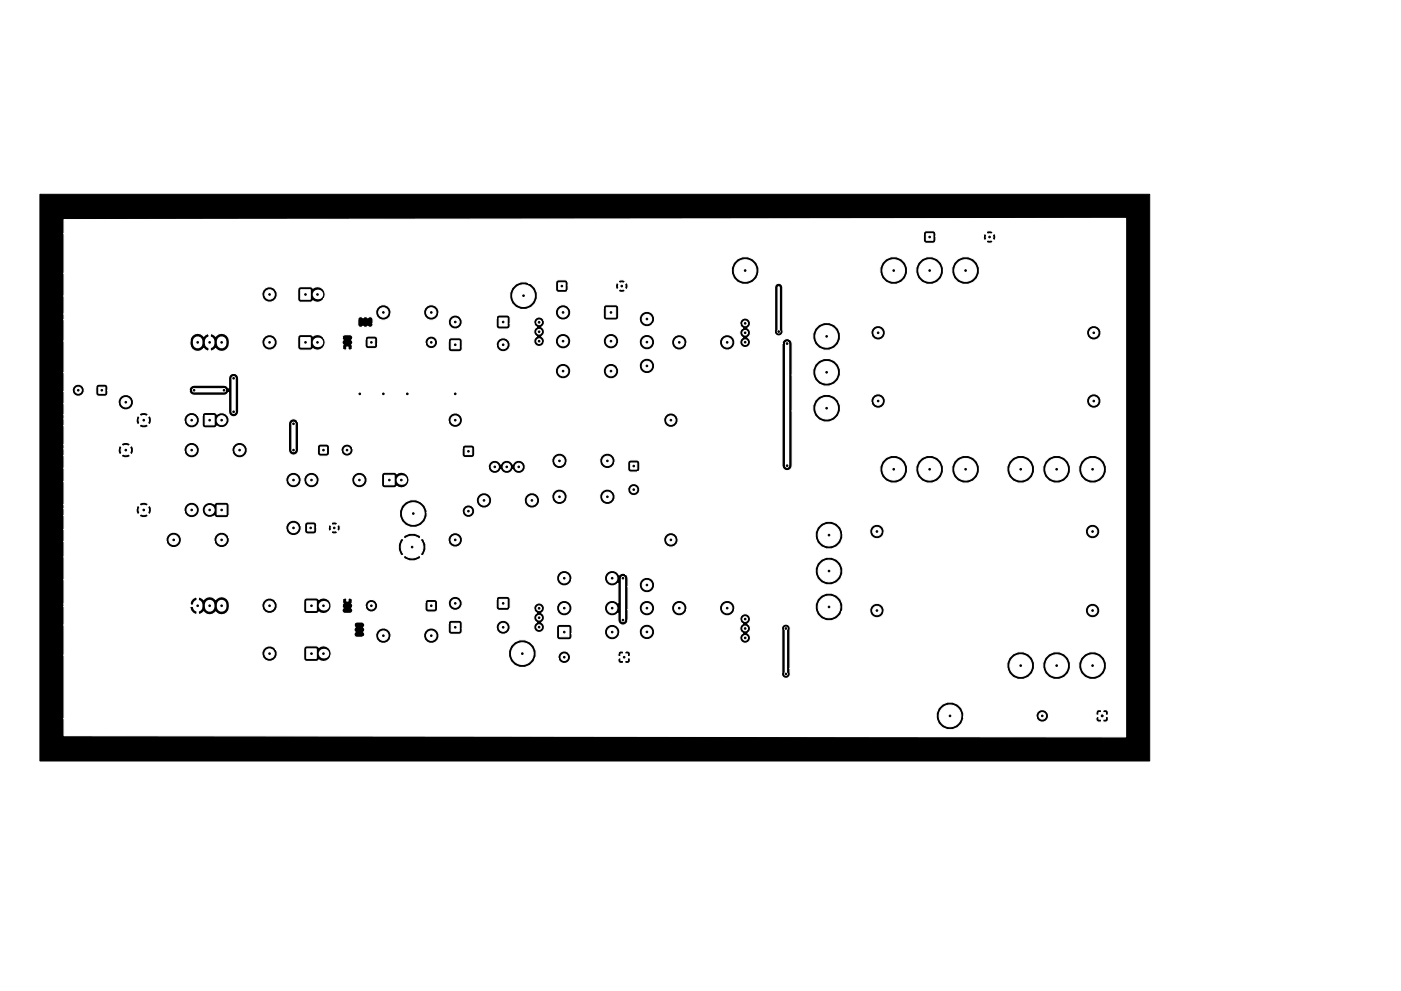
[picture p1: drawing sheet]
<svg xmlns="http://www.w3.org/2000/svg" width="297mm" height="210mm" viewBox="0 0 297 210" stroke-linecap="round" stroke-linejoin="round" font-family="sans-serif">
<path d="M8.5 41.2h235.3v120.3h-235.3z" fill="#000" stroke="#000" stroke-width=".21"/>
<g fill="#fff" stroke="#fff" stroke-width=".21">
<path d="M65.2 111.4h1.3v1.3h-1.3z"/>
<path d="M20.9 82.1h1.3v1.3h-1.3z"/>
<path d="M133.7 98.2h1.3v1.3h-1.3z"/>
<path d="M233 151.2h1.4v1.4h-1.4z"/>
<path d="M118.4 60h1.4v1.4h-1.4z"/>
<path d="M131.6 138.7h1.4v1.4h-1.4z"/>
<path d="M196.4 49.6h1.4v1.4h-1.4z"/>
<path d="M90.7 127.8h1.4v1.4h-1.4z"/>
<path d="M78 71.9h1.4v1.4h-1.4z"/>
<path d="M67.9 94.8h1.3v1.3h-1.3z"/>
<path d="M98.6 95.1h1.4v1.4h-1.4z"/>
<path d="M128.5 65.3h2v2h-2z"/>
<path d="M105.8 67.5h1.7v1.7h-1.7z"/>
<path d="M95.7 72.3h1.7v1.7h-1.7z"/>
<path d="M105.8 127.2h1.7v1.7h-1.7z"/>
<path d="M95.7 132.2h1.7v1.7h-1.7z"/>
<path d="M118.6 133.1h2v2h-2z"/>
<path d="M43.5 88.1h1.9v2h-1.9z"/>
<path d="M46 107.2h1.9v2h-1.9z"/>
<path d="M63.8 71.6h2v2.1h-2z"/>
<circle cx="114.3" cy="70.4" r=".5"/>
<circle cx="114.3" cy="72.4" r=".5"/>
<circle cx="114.3" cy="68.4" r=".5"/>
<circle cx="137.2" cy="124.1" r="1"/>
<circle cx="137.2" cy="129" r="1"/>
<circle cx="137.2" cy="134.1" r="1"/>
<circle cx="70.9" cy="112" r=".65"/>
<circle cx="16.6" cy="82.8" r=".65"/>
<circle cx="134.4" cy="103.9" r=".65"/>
<circle cx="221" cy="151.9" r=".7"/>
<circle cx="131.8" cy="60.7" r=".7"/>
<circle cx="119.6" cy="139.4" r=".7"/>
<circle cx="209.8" cy="50.3" r=".7"/>
<circle cx="78.7" cy="128.5" r=".7"/>
<circle cx="91.4" cy="72.6" r=".7"/>
<circle cx="73.6" cy="95.5" r=".65"/>
<circle cx="99.3" cy="108.5" r=".7"/>
<circle cx="119.4" cy="66.3" r="1"/>
<circle cx="96.5" cy="68.3" r=".85"/>
<circle cx="106.7" cy="73.1" r=".85"/>
<circle cx="96.5" cy="128" r=".85"/>
<circle cx="106.7" cy="133.1" r=".85"/>
<circle cx="129.8" cy="134.1" r="1"/>
<circle cx="47" cy="89.1" r=".95"/>
<circle cx="44.4" cy="108.2" r=".95"/>
</g>
<circle cx="67.3" cy="72.6" r="1.02" fill="#fff"/>
<path d="M65 127.5h2.1v2h-2.1z" fill="#fff" stroke="#fff" stroke-width=".21"/>
<circle cx="68.6" cy="128.5" r="1.02" fill="#fff"/>
<path d="M63.8 61.5h2v2h-2z" fill="#fff" stroke="#fff" stroke-width=".21"/>
<circle cx="67.3" cy="62.5" r="1.02" fill="#fff"/>
<path d="M65 137.7h2.1v2h-2.1z" fill="#fff" stroke="#fff" stroke-width=".21"/>
<circle cx="68.6" cy="138.7" r="1.02" fill="#fff"/>
<path d="M81.5 100.8h2.1v2.1h-2.1z" fill="#fff" stroke="#fff" stroke-width=".21"/>
<circle cx="85.1" cy="101.8" r="1.02" fill="#fff"/>
<g fill="#fff" stroke="#fff" stroke-width=".21">
<path d="M75.6 82.9h1.3v1.3h-1.3z"/>
<circle cx="189.5" cy="99.6" r="2.3"/>
<circle cx="197.1" cy="99.6" r="2.3"/>
<circle cx="204.7" cy="99.6" r="2.3"/>
<circle cx="158" cy="70.6" r=".5"/>
<circle cx="158" cy="68.6" r=".5"/>
<circle cx="158" cy="72.6" r=".5"/>
<circle cx="175.3" cy="71.4" r="2.3"/>
<circle cx="175.3" cy="79" r="2.3"/>
<circle cx="175.3" cy="86.6" r="2.3"/>
<circle cx="158" cy="133.3" r=".5"/>
<circle cx="158" cy="131.3" r=".5"/>
<circle cx="158" cy="135.3" r=".5"/>
<circle cx="216.4" cy="99.6" r="2.3"/>
<circle cx="224" cy="99.6" r="2.3"/>
<circle cx="231.6" cy="99.6" r="2.3"/>
<circle cx="114.3" cy="131.1" r=".5"/>
<circle cx="114.3" cy="129.1" r=".5"/>
<circle cx="114.3" cy="133.1" r=".5"/>
<circle cx="189.5" cy="57.4" r="2.3"/>
<circle cx="197.1" cy="57.4" r="2.3"/>
<circle cx="204.7" cy="57.4" r="2.3"/>
<circle cx="216.4" cy="141.2" r="2.3"/>
<circle cx="224" cy="141.2" r="2.3"/>
<circle cx="231.6" cy="141.2" r="2.3"/>
<circle cx="137.2" cy="67.7" r="1"/>
<circle cx="137.2" cy="72.6" r="1"/>
<circle cx="137.2" cy="77.6" r="1"/>
<circle cx="175.8" cy="128.8" r="2.3"/>
<circle cx="175.8" cy="121.2" r="2.3"/>
<circle cx="175.8" cy="113.5" r="2.3"/>
<circle cx="119.4" cy="72.4" r="1"/>
<circle cx="129.5" cy="72.4" r="1"/>
<circle cx="142.2" cy="89.1" r=".9"/>
<circle cx="96.5" cy="89.1" r=".9"/>
<circle cx="128.8" cy="97.8" r="1"/>
<circle cx="118.6" cy="97.8" r="1"/>
<circle cx="96.5" cy="114.5" r=".9"/>
<circle cx="142.2" cy="114.5" r=".9"/>
<circle cx="129.8" cy="129" r="1"/>
<circle cx="119.6" cy="129" r="1"/>
<circle cx="154.2" cy="72.6" r="1"/>
<circle cx="144" cy="72.6" r="1"/>
<circle cx="154.2" cy="129" r="1"/>
<circle cx="144" cy="129" r="1"/>
<circle cx="81.3" cy="134.9" r="1"/>
<circle cx="91.4" cy="134.9" r="1"/>
<circle cx="118.6" cy="105.4" r="1"/>
<circle cx="128.8" cy="105.4" r="1"/>
<circle cx="62.2" cy="101.8" r="1"/>
<circle cx="62.2" cy="112" r="1"/>
<circle cx="76.2" cy="101.8" r="1"/>
<circle cx="66" cy="101.8" r="1"/>
<circle cx="26.7" cy="95.5" r="1"/>
<circle cx="26.7" cy="85.3" r="1"/>
<circle cx="91.4" cy="66.3" r="1"/>
<circle cx="81.3" cy="66.3" r="1"/>
<circle cx="185.9" cy="129.5" r=".9"/>
<circle cx="231.6" cy="129.5" r=".9"/>
<circle cx="185.9" cy="112.8" r=".9"/>
<circle cx="231.6" cy="112.8" r=".9"/>
<circle cx="231.9" cy="85.1" r=".9"/>
<circle cx="186.2" cy="85.1" r=".9"/>
<circle cx="231.9" cy="70.6" r=".9"/>
<circle cx="186.2" cy="70.6" r=".9"/>
<circle cx="129.8" cy="122.7" r="1"/>
<circle cx="119.6" cy="122.7" r="1"/>
<circle cx="129.5" cy="78.7" r="1"/>
<circle cx="119.4" cy="78.7" r="1"/>
<circle cx="57.1" cy="62.5" r="1"/>
<circle cx="57.1" cy="72.6" r="1"/>
<circle cx="57.1" cy="128.5" r="1"/>
<circle cx="57.1" cy="138.7" r="1"/>
<circle cx="112.8" cy="106.2" r="1"/>
<circle cx="102.6" cy="106.2" r="1"/>
<circle cx="107.4" cy="99.1" r=".76"/>
<circle cx="110" cy="99.1" r=".76"/>
<circle cx="104.9" cy="99.1" r=".76"/>
<circle cx="50.8" cy="95.5" r="1"/>
<circle cx="40.6" cy="95.5" r="1"/>
<circle cx="36.8" cy="114.5" r="1"/>
<circle cx="47" cy="114.5" r="1"/>
<circle cx="40.6" cy="89.1" r="1"/>
<circle cx="30.5" cy="89.1" r="1"/>
<circle cx="30.5" cy="108.2" r="1"/>
<circle cx="40.6" cy="108.2" r="1"/>
<circle cx="158" cy="57.4" r="2.3"/>
<circle cx="111" cy="62.7" r="2.3"/>
<circle cx="87.6" cy="109" r="2.3"/>
<circle cx="87.4" cy="116.1" r="2.3"/>
<circle cx="110.7" cy="138.7" r="2.3"/>
<circle cx="201.4" cy="151.9" r="2.3"/>
<circle cx="81.3" cy="83.6" r=".65"/>
<circle cx="96.5" cy="83.6" r="1"/>
<circle cx="86.4" cy="83.6" r="1"/>
<circle cx="233.7" cy="151.9" r=".3"/>
<circle cx="41.1" cy="82.8" r=".3"/>
<circle cx="47.5" cy="82.8" r=".3"/>
<circle cx="166.9" cy="72.9" r=".3"/>
<circle cx="166.9" cy="98.8" r=".3"/>
<circle cx="166.6" cy="133.3" r=".3"/>
<circle cx="166.6" cy="143" r=".3"/>
<circle cx="165.1" cy="70.4" r=".3"/>
<circle cx="62.2" cy="95.5" r=".3"/>
<circle cx="62.2" cy="89.9" r=".3"/>
<circle cx="49.5" cy="87.4" r=".3"/>
<circle cx="49.5" cy="80.3" r=".3"/>
<circle cx="132.1" cy="131.6" r=".3"/>
<circle cx="132.1" cy="122.7" r=".3"/>
</g>
<path d="M41.9 72.4v.5M44.4 72.4v.5M47 72.4v.5M41.9 128.3v.5M44.4 128.3v.5M47 128.3v.5" fill="none" stroke="#fff" stroke-width="2"/>
<path d="M166.9 72.9v25.9M41.1 82.8h6.4M49.5 80.3v7.1M62.2 89.9v5.6M132.1 122.7v8.9" fill="none" stroke="#fff" stroke-width=".9"/>
<path d="M165.1 61v9.4M166.6 133.3v9.7" fill="none" stroke="#fff" stroke-width=".5"/>
<path d="M13.6 46.6l225-.3v110l-225-.2v-3.6h184.9l.4 1a2.96 2.96 0 0 0 3.2 1.3 2.96 2.96 0 0 0 2.3-2.6h15.2l.2 .4a1.36 1.36 0 0 0 1.4 .6 1.36 1.36 0 0 0 1.1-1h10v.5l.3 .4 .8 .1 .2-.1v-1.1h.2v1.1l.2 .1h.5l.5-.5v-.5l-.1-.2h-2.4l-.2 .2h-10v-.6l-.3-.5h10.3v.5l.2 .2h1.1v-1.1h.2v1.1h1.1l.1-.2v-.5l-.5-.5h-.5l-.2 .1-.9-.1-.6 .5h-10.3a1.35 1.35 0 0 0-1.6-.5 1.35 1.35 0 0 0-.8 1.6h-15.2v-.9a2.99 2.99 0 0 0-3.6-2.3 2.99 2.99 0 0 0-2.3 3.5h-184.9v-13.5h41.9l.3 .6a1.66 1.66 0 0 0 2.3 .4 1.66 1.66 0 0 0 .3-2.3h6v2a.65 .65 0 0 0 .6 .6h2.1l.5-.3a1.6 1.6 0 0 0 2.5-.7h37.7l.5 1a2.94 2.94 0 0 0 2.8 1.4 2.94 2.94 0 0 0 2.4-2h4.8l.2 .5a1.36 1.36 0 0 0 1.4 .6 1.36 1.36 0 0 0 1.1-1.1h10v.6l.3 .4 .7 .1 .2-.2v-1h.3v1l.1 .2h.6l.5-.5v-.6l-.2-.1h-2.3l-.2 .1h-10v-.5l-.3-.6h10.3v.6l.2 .1h1v-1h.3v1h1l.2-.1v-.6l-.5-.5h-.6l-.1 .2-1-.2-.5 .5h-10.3a1.35 1.35 0 0 0-1.6-.4 1.35 1.35 0 0 0-.8 1.5h-4.8l.2-.4a2.99 2.99 0 0 0-3-3.6 2.99 2.99 0 0 0-2.9 3.6h-37.7l.1-.6a1.63 1.63 0 0 0-.8-1.5 1.63 1.63 0 0 0-1.8 .1l-.5-.3h-2.1a.65 .65 0 0 0-.6 .7h-6l-.3-.4a1.67 1.67 0 0 0-1.9 0 1.67 1.67 0 0 0-.7 1.7h-41.9v-6.4h61.4l.3 .5-.3 .5 .3 .5-.2 .3a.63 .63 0 0 0 .6 .8h3.9l.3 .6a1.67 1.67 0 0 0 1.7 .7 1.67 1.67 0 0 0 1.3-1.3h6.9l.3 .6a1.67 1.67 0 0 0 2.7 0 1.67 1.67 0 0 0-1-2.6 1.67 1.67 0 0 0-2 2h-6.9v-.7a1.67 1.67 0 0 0-1.9-1.3 1.67 1.67 0 0 0-1.4 2h-2.6a.62 .62 0 0 0 .1-1.1l.3-.5-.3-.5 .3-.5-.2-.4h17.8v1.7l.2 .5 .5 .2h1.7a.65 .65 0 0 0 .6-.7v-.5h7.2a1.51 1.51 0 0 0 2.3 .9 1.51 1.51 0 0 0 0-2.5 1.51 1.51 0 0 0-2.3 1v.6h-7.2v-1.2l-.2-.4-.4-.2h-1.7a.65 .65 0 0 0-.7 .6l-17.8-.1a2.09 2.09 0 0 0-1.8-.1l-.4 .6h-61.4v-4h26.7a1.65 1.65 0 0 0 1.2 1.8l.3-.1v-1.7h-28.2v-.5h26.7v.3h1.5v-1.6h.2v3.5h.4l.8-.5 .1 .2a1.61 1.61 0 0 0 2.4-.2 1.62 1.62 0 0 0 1.8 .6 1.62 1.62 0 0 0 1.1-1.6h6.9l.3 .6a1.66 1.66 0 0 0 2.3 .5 1.66 1.66 0 0 0 .3-2.4h6v2a.65 .65 0 0 0 .6 .7h2.1l.5-.4a1.62 1.62 0 0 0 1.7 .2 1.62 1.62 0 0 0 .9-1.5h2.3l.3 .5-.2 .3a.63 .63 0 0 0 .5 .9l1.3-.1a.62 .62 0 0 0 .2-1.1l.2-.2h2.6l.2 .5a1.35 1.35 0 0 0 1.9 .4 1.35 1.35 0 0 0 .4-1.9h10.2v1.4a.65 .65 0 0 0 .6 .7h1.4l.5-.2 .2-.5v-.9h2.2l.3 .6a1.51 1.51 0 0 0 2.1 .4 1.51 1.51 0 0 0 .4-2.1h7.4v1.7a.65 .65 0 0 0 .6 .6h1.7l.5-.2h5.2l.1 .4 .4 .4a1.13 1.13 0 0 0 0 2 1.15 1.15 0 0 0 0 1.9 1.15 1.15 0 0 0 1.7-.9h2.6v2a.65 .65 0 0 0 .6 .7l2.3-.1 .3-.3 .1-1h6.9l.2 .6a1.66 1.66 0 0 0 1.7 .7 1.66 1.66 0 0 0 1.3-1.3h4.1l.3 .6a1.67 1.67 0 0 0 2.7 0 1.67 1.67 0 0 0-1-2.6 1.67 1.67 0 0 0-2 2h-4.1v-.6a1.67 1.67 0 0 0-1.9-1.3 1.67 1.67 0 0 0-1.3 1.9h-6.9v-1.3a.65 .65 0 0 0-.7-.6h-2.2l-.4 .6h-2.6a1.05 1.05 0 0 0-.5-1 1.13 1.13 0 0 0 0-2l.5-.8h2.6a1.67 1.67 0 0 0 2.6 1.1 1.67 1.67 0 0 0 0-2.8 1.67 1.67 0 0 0-2.6 1.1v.6h-2.6a1.15 1.15 0 0 0-1.1-1.4 1.15 1.15 0 0 0-1.1 1.4h-5.2l.2-.4v-1.7a.65 .65 0 0 0-.7-.7l-1.9 .1-.4 .6h-7.4a1.51 1.51 0 0 0-1.9-.6 1.51 1.51 0 0 0-.9 1.7h-2.2v-.5a.65 .65 0 0 0-.7-.6h-1.6l-.4 .6h-10.2a1.35 1.35 0 0 0-1.7-.5 1.35 1.35 0 0 0-.8 1.5h-2.6v-.5l-.2-.3 .2-.6-.1-.2-.4-.3h-.5v.6h-.3v-.6l-.7 .1-.3 .4 .3 .6-.3 .5h-2.3a1.62 1.62 0 0 0-.9-1.5 1.62 1.62 0 0 0-1.7 .2l-.5-.3h-2.1a.65 .65 0 0 0-.6 .6h-6l-.3-.4a1.67 1.67 0 0 0-1.9 0 1.67 1.67 0 0 0-.7 1.7h-6.9a1.69 1.69 0 0 0-.8-2 1.69 1.69 0 0 0-2.1 .4 1.58 1.58 0 0 0-2.5 0l-.8-.5-.6 .1-.3-.1a1.64 1.64 0 0 0-1.2 1.4h-26.7v-5.1h104.4l.2 .6a1.67 1.67 0 0 0 1.8 .7 1.67 1.67 0 0 0 1.3-1.3h6.9l.2 .6a1.63 1.63 0 0 0 2.6 .2v4.1l-.3-.3a1.66 1.66 0 0 0-2.2 .4 1.66 1.66 0 0 0 .2 2.3 1.66 1.66 0 0 0 2.3-.2l.1 1.9a1.08 1.08 0 0 0 1.2 .6 1.08 1.08 0 0 0 .9-1h23.7l.1 .4 .4 .3a1.13 1.13 0 0 0 0 2 1.15 1.15 0 0 0-.3 1.8 1.15 1.15 0 0 0 1.8 0 1.15 1.15 0 0 0-.4-1.8l.4-.3 .2-.5h6.6v9.3a.95 .95 0 0 0 1 1.1 .95 .95 0 0 0 .8-1.2v-.9h46a2.99 2.99 0 0 0 2.9 2.4 2.99 2.99 0 0 0 2.9-2.4h1.8l.4 1.1a2.99 2.99 0 0 0 3.1 1.3 2.99 2.99 0 0 0 2.4-2.4h1.7l.5 1.1a2.99 2.99 0 0 0 4.9 0 2.99 2.99 0 0 0-1.9-4.6 2.99 2.99 0 0 0-3.5 3.5h-1.7v-1.2a2.99 2.99 0 0 0-3.6-2.3 2.99 2.99 0 0 0-2.3 3.5h-1.8v-1.2a2.99 2.99 0 0 0-3.5-2.3 2.99 2.99 0 0 0-2.3 3.5h-46v-8.1a.95 .95 0 0 0-.8-1.3 .95 .95 0 0 0-1 1.1h-6.6v-.4l-.5-.8a1.16 1.16 0 0 0-.2-2 1.16 1.16 0 0 0-1.5 1.3h-23.7v-2.2h2.3a1.67 1.67 0 0 0 1.7 1.3 1.67 1.67 0 0 0 1.6-1.4h3.6l.2 .7a1.67 1.67 0 0 0 1.7 .7 1.67 1.67 0 0 0 1.4-1.4h6.8l.3 .7a1.67 1.67 0 0 0 1.7 .7 1.67 1.67 0 0 0 1.3-1.3h17l.5 1a2.94 2.94 0 0 0 2.8 1.4 2.94 2.94 0 0 0 2.4-2h5.9l.2 .6a1.56 1.56 0 0 0 1.6 .7 1.56 1.56 0 0 0 1.3-1.3h42.6l.2 .6a1.56 1.56 0 0 0 2.6 0 1.56 1.56 0 0 0-.9-2.4 1.56 1.56 0 0 0-1.9 1.8h-42.6v-.6a1.56 1.56 0 0 0-1.9-1.2 1.56 1.56 0 0 0-1.2 1.8h-5.9l.2-.4a2.99 2.99 0 0 0-2.9-3.6 2.99 2.99 0 0 0-3 3.6h-17a1.67 1.67 0 0 0-1.6-2 1.67 1.67 0 0 0-1.7 1.9h-6.8v-.6a1.67 1.67 0 0 0-2-1.3 1.67 1.67 0 0 0-1.3 1.9h-3.6v-.6a1.67 1.67 0 0 0-2-1.3 1.67 1.67 0 0 0-1.3 2h-2.3v-4.9h2.3l.3 .6a1.67 1.67 0 0 0 2.7 0 1.67 1.67 0 0 0-1-2.6 1.67 1.67 0 0 0-2 2h-2.3l-.1-2.2-.5-.6h40.2a2.99 2.99 0 0 0 4.6 1.9 2.99 2.99 0 0 0 0-4.9 2.99 2.99 0 0 0-4.6 1.9v1.1h-40.2a1.02 1.02 0 0 0-1.3 .3 1.65 1.65 0 0 0-2-.9 1.65 1.65 0 0 0-1.1 1.9h-6.9v-.6a1.67 1.67 0 0 0-2-1.4 1.67 1.67 0 0 0-1.3 2h-104.4v-4.8h71.9l.2 .4a2.6 2.6 0 0 0 3.6-.4l-1.9-1.9-1.9 1.9h-71.9v-3.3h21.6l.2 .6a1.67 1.67 0 0 0 1.8 .7 1.67 1.67 0 0 0 1.3-1.3h6.9l.2 .6a1.66 1.66 0 0 0 2.8 0h36v1.2l.5 1 .4 .3 1.9-1.9h.4l1.9 1.9 .4-.3 .4-1.1v-1.1l-.3-.6h5a1.56 1.56 0 0 0 1.5 1.2 1.56 1.56 0 0 0 1.6-1.2h42.6l.2 .5a1.55 1.55 0 0 0 2 .6 1.55 1.55 0 0 0 .8-1.9h29.1l.5 1.1a2.98 2.98 0 0 0 3.5 1.1 2.98 2.98 0 0 0 1.9-3.2h5.7l.2 .5a1.56 1.56 0 0 0 1.6 .7 1.56 1.56 0 0 0 1.3-1.2h42.6l.2 .5a1.56 1.56 0 0 0 2.6 0 1.56 1.56 0 0 0-.9-2.4 1.56 1.56 0 0 0-1.9 1.9h-42.6v-.6a1.56 1.56 0 0 0-1.9-1.3 1.56 1.56 0 0 0-1.2 1.9h-5.7v-.1a2.99 2.99 0 0 0-3.5-2.4 2.99 2.99 0 0 0-2.4 3.5h-29.1l-.2-.4a1.57 1.57 0 0 0-1.9-.6 1.57 1.57 0 0 0-.9 1.8h-42.6v-.7a1.56 1.56 0 0 0-1.9-1.2 1.56 1.56 0 0 0-1.2 1.9h-5l-.1-.5-.4-.2-1.9 1.9h-.4l-1.9-1.9-.4 .2-.5 1.1h-36l.2-.6-.1-.9h37l1.9 1.9 1.9-1.9a2.46 2.46 0 0 0-3.8 0h-37l-.1-.4a1.67 1.67 0 0 0-2-.6 1.67 1.67 0 0 0-1 1.9h-6.9v-.7a1.67 1.67 0 0 0-2-1.3 1.67 1.67 0 0 0-1.3 2h-21.6v-2.6h47l.2 .6a1.65 1.65 0 0 0 2.2 .6 1.65 1.65 0 0 0 .7-2.1h.9v1.3a.65 .65 0 0 0 .6 .6h1.6l.3-.4h3a.95 .95 0 0 0 1.4 .2l.1-.2-.7-.7-.8 .7h-3l.1-1.1h2.4l.1 .9h.3l.7-.7h.3l.8 .7h.2a.9 .9 0 0 0-.2-1.4l-.8 .7h-.3l-.7-.7h-.3l-.1 .5h-2.4l-.1-.7h3l.8 .7 .7-.7a.95 .95 0 0 0-1.4-.2l-.1 .2h-3l-.3-.3-1.6-.1a.65 .65 0 0 0-.6 .7h-.9l-.1-.3a1.67 1.67 0 0 0-2-.6 1.67 1.67 0 0 0-1 1.8h-47v-2.9h15.9l.1 .2a1.26 1.26 0 0 0 1.9-.2l-1-1-1 1h-15.9v-1.5h15.2l.1 .7 .2 .5 .2 .1 1-1h.4l.9 1 .3-.1 .2-.6h6.9a1.66 1.66 0 0 0 1.6 1.4 1.66 1.66 0 0 0 1.7-1.4h.6l.2 .6a1.58 1.58 0 0 0 2.3 .3l.6 .4h1.9l.6-.3h36.2a2.97 2.97 0 0 0 3.3 2.4 2.97 2.97 0 0 0 2.6-3.2h7.4l.2 .5a1.36 1.36 0 0 0 2.2 0 1.36 1.36 0 0 0-.8-2.1 1.36 1.36 0 0 0-1.6 1.6h-7.4l-.5-1.4-.8-.8h11.7l.2 .6a1.67 1.67 0 0 0 1.7 .7 1.67 1.67 0 0 0 1.4-1.3h6.8l.3 .6a1.65 1.65 0 0 0 2.1 .6 1.65 1.65 0 0 0 .9-2h2.6l.2 .6a1.67 1.67 0 0 0 1.7 .7 1.67 1.67 0 0 0 1.4-1.3h6.8l.3 .6a1.66 1.66 0 0 0 2.5 .3 1.66 1.66 0 0 0-.1-2.5h3.3l.2 .5a1.31 1.31 0 0 0 2.2 0 1.31 1.31 0 0 0-.9-2 1.31 1.31 0 0 0-1.5 1.5h-3.3l-.1-.1a1.67 1.67 0 0 0-1.8 0 1.67 1.67 0 0 0-.8 1.7h-6.8v-.6a1.67 1.67 0 0 0-2-1.3 1.67 1.67 0 0 0-1.3 1.9h-2.6l-.2-.5a1.67 1.67 0 0 0-2.1-.6 1.67 1.67 0 0 0-1 1.9h-6.8v-.7a1.67 1.67 0 0 0-2-1.3 1.67 1.67 0 0 0-1.3 2h-11.7a2.99 2.99 0 0 0-3.3 0 2.99 2.99 0 0 0-1.3 3h-36.2l.1-2.3a.65 .65 0 0 0-.7-.6h-1.9l-.6 .3h-.1a1.62 1.62 0 0 0-1.7 0 1.62 1.62 0 0 0-.7 1.6h-.6v-.6a1.67 1.67 0 0 0-2-1.3 1.67 1.67 0 0 0-1.3 1.9h-6.9v-.7l-.2-.5-.3-.1-.9 1h-.4l-1-1-.2 .1-.3 .6h-15.2v-.9h15.9l1 1 1-1-.1-.2a1.26 1.26 0 0 0-1.9 .2h-15.9v-4.8h47l.2 .6a1.67 1.67 0 0 0 1.8 .7 1.67 1.67 0 0 0 1.3-1.3h.5l.3 .6a1.67 1.67 0 0 0 1.7 .7 1.67 1.67 0 0 0 1.3-1.3h6.9l.2 .6a1.66 1.66 0 0 0 2.4 .4 1.66 1.66 0 0 0 .3-2.4h3.4v2.1a.65 .65 0 0 0 .6 .6h2.1l.5-.3a1.65 1.65 0 0 0 2.2-.2 1.65 1.65 0 0 0 0-2.3 1.65 1.65 0 0 0-2.2-.2l-.5-.3h-2.1a.65 .65 0 0 0-.6 .6h-3.4l-.4-.3a1.67 1.67 0 0 0-1.8 0 1.67 1.67 0 0 0-.7 1.7h-6.9v-.7a1.67 1.67 0 0 0-2-1.3 1.67 1.67 0 0 0-1.3 2h-.5v-.7a1.67 1.67 0 0 0-2-1.3 1.67 1.67 0 0 0-1.3 2h-47v-2.9h89.9l.2 .5a1.4 1.4 0 0 0 2.5-.2 1.38 1.38 0 0 0 1.2 .9 1.38 1.38 0 0 0 1.3-.9 1.4 1.4 0 0 0 2.1 .6 1.4 1.4 0 0 0 .2-2.1h6l.2 .6a1.67 1.67 0 0 0 1.7 .7 1.67 1.67 0 0 0 1.4-1.3h6.8l.3 .6a1.65 1.65 0 0 0 1.6 .7 1.65 1.65 0 0 0 1.4-1.2h2.7v1.3a.65 .65 0 0 0 .6 .7l52.8-.1 .5 1.1a2.99 2.99 0 0 0 3.1 1.3 2.99 2.99 0 0 0 2.3-2.4h1.8l.4 1.1a2.99 2.99 0 0 0 3.1 1.3 2.99 2.99 0 0 0 2.3-2.4h1.8l.4 1.1a2.99 2.99 0 0 0 3.1 1.3 2.99 2.99 0 0 0 2.4-2.4h5.8l.4 1.1a2.99 2.99 0 0 0 3.1 1.3 2.99 2.99 0 0 0 2.3-2.4h1.8l.4 1.1a2.99 2.99 0 0 0 3.1 1.3 2.99 2.99 0 0 0 2.4-2.4h1.7l.5 1.1a2.99 2.99 0 0 0 4.9 0 2.99 2.99 0 0 0-1.9-4.6 2.99 2.99 0 0 0-3.5 3.5h-1.7v-1.1a2.99 2.99 0 0 0-3.6-2.4 2.99 2.99 0 0 0-2.3 3.5h-1.8v-1.1a2.99 2.99 0 0 0-3.5-2.4 2.99 2.99 0 0 0-2.3 3.5h-5.8v-1.1a2.99 2.99 0 0 0-3.6-2.4 2.99 2.99 0 0 0-2.3 3.5h-1.8v-1.1a2.99 2.99 0 0 0-3.5-2.4 2.99 2.99 0 0 0-2.3 3.5h-1.8v-1.1a2.99 2.99 0 0 0-3.5-2.4 2.99 2.99 0 0 0-2.4 3.5h-51.3l.4-.3 .1-1.6a.65 .65 0 0 0-.7-.6h-1.5l-.4 .6h-2.7a1.66 1.66 0 0 0-1.6-2.1 1.66 1.66 0 0 0-1.7 2h-6.8v-.6a1.67 1.67 0 0 0-2-1.4 1.67 1.67 0 0 0-1.3 2h-6l-.2-.2a1.39 1.39 0 0 0-2.1 .6 1.38 1.38 0 0 0-1.3-.9 1.38 1.38 0 0 0-1.2 .9 1.41 1.41 0 0 0-1.7-.8 1.41 1.41 0 0 0-1 1.6h-89.9v-2.6h12.1l.1 .2a1.26 1.26 0 0 0 1.8-.2l-.9-1-1 1h-12.1v-1.5h11.4v.7l.3 .5 .2 .1 1-1h.3l1 1 .3-.1 .2-.6h10.7a1.67 1.67 0 0 0 1.6 1.4 1.67 1.67 0 0 0 1.7-1.4h6.9l.2 .6a1.67 1.67 0 0 0 2.8 0 1.67 1.67 0 0 0-1.1-2.5 1.67 1.67 0 0 0-1.9 1.9h-6.9v-.6a1.67 1.67 0 0 0-2-1.3 1.67 1.67 0 0 0-1.3 1.9h-10.7v-.7l-.2-.5-.3-.1-1 1h-.3l-1-1-.2 .1-.3 .6h-11.4v-.9h12.1l1 1 .9-1-.1-.2a1.26 1.26 0 0 0-1.8 .2h-12.1v-4h15.9l.1 .3a1.26 1.26 0 0 0 1.9-.3l-1-1-1 1h-15.9v-1.4h15.2l.1 .6 .2 .5 .2 .1 1-1h.4l.9 1 .3-.1 .2-.5h6.9a1.66 1.66 0 0 0 2.3 1.2 1.66 1.66 0 0 0 .7-2.6h.9v2a.65 .65 0 0 0 .6 .7h1.9l.6-.4 .1 .1a1.58 1.58 0 0 0 2.3-.6h12.7v5.6a1.09 1.09 0 0 0 1.1 1.1 1.09 1.09 0 0 0 1.1-1.1v-.7h4v1.3l.2 .5 .4 .2h1.3a.75 .75 0 0 0 .7-1h2.4l.2 .4a1.3 1.3 0 0 0 1.7 .5 1.3 1.3 0 0 0 .6-1.6h23.2v1.4a.65 .65 0 0 0 .6 .6h1.4l.5-.2 .2-.4v-1.4a.65 .65 0 0 0-.7-.7l-1.6 .1-.4 .6h-23.2a1.3 1.3 0 0 0-1.6-.9 1.3 1.3 0 0 0-.9 1.6h-2.4v-1a.65 .65 0 0 0-.7-.6h-1.5l-.4 .6h-4l-.1-5.3h31.8a1.56 1.56 0 0 0 1.5 1.2 1.56 1.56 0 0 0 1.6-1.2h42.6l.2 .5a1.56 1.56 0 0 0 2.6 0 1.56 1.56 0 0 0-1-2.4 1.56 1.56 0 0 0-1.8 1.9h-42.6v-.7a1.56 1.56 0 0 0-1.9-1.2 1.56 1.56 0 0 0-1.2 1.9h-31.8l-.2-.4a1.09 1.09 0 0 0-1.2-.2 1.09 1.09 0 0 0-.7 1h-12.7l.2-.4a1.6 1.6 0 0 0-.8-1.7 1.6 1.6 0 0 0-1.8 .1l-.6-.4h-1.9a.65 .65 0 0 0-.6 .6h-.9l-.4-.3a1.67 1.67 0 0 0-1.9 0 1.67 1.67 0 0 0-.7 1.7h-6.9v-.7l-.2-.5-.3-.1-.9 .9h-.4l-1-.9-.2 .1-.3 .6h-15.2v-.9h15.9l1 1 1-1-.1-.3a1.26 1.26 0 0 0-1.9 .3h-15.9v-2.3h11.4l.3 .6a1.67 1.67 0 0 0 2.8 0 1.67 1.67 0 0 0-1.1-2.6 1.67 1.67 0 0 0-2 2h-11.4v-2.6h1.7l.2 .4a1.3 1.3 0 0 0 1.8 .4 1.3 1.3 0 0 0 .4-1.8h2.6v1.3a.65 .65 0 0 0 .6 .7h1.3l.5-.2 .2-.5v-.6h17.2l.3 .8 .7 .3h6.4l.4-.1 .5-.5v4.1a1.09 1.09 0 0 0 1.1 1.1 1.09 1.09 0 0 0 1.1-1.1l-.1-7.6a1.08 1.08 0 0 0-1.2-.6 1.08 1.08 0 0 0-.9 1.1v2l-.5-.5-.4-.1h-6.4l-.7 .3-.3 .8h-17.2l-.1-.9-.3-.3-1.6-.1a.65 .65 0 0 0-.6 .6h-2.6a1.31 1.31 0 0 0-1.6-.5 1.31 1.31 0 0 0-.8 1.5h-1.7v-4h104.1l.3 .6a1.67 1.67 0 0 0 1.7 .7 1.67 1.67 0 0 0 1.3-1.3h6.9l.3 .6a1.65 1.65 0 0 0 2.2 .5 1.65 1.65 0 0 0 .6-2.2h4.5l.3 .6a1.67 1.67 0 0 0 2.7 0 1.67 1.67 0 0 0-1-2.6 1.67 1.67 0 0 0-2 2h-4.5l-.1-.2a1.67 1.67 0 0 0-2-.6 1.67 1.67 0 0 0-1 1.9h-6.9v-.7a1.67 1.67 0 0 0-1.9-1.3 1.67 1.67 0 0 0-1.4 2h-104.1v-6.8h26.7v.6a1.63 1.63 0 0 0 1.1 1.6 1.63 1.63 0 0 0 1.8-.6l.7 .6 .4-.1v-3.5h.3v3.5l.4 .1 .7-.6 .1 .2a1.65 1.65 0 0 0 1.8 .4 1.65 1.65 0 0 0 1-1.5h6.9l.3 .6a1.66 1.66 0 0 0 2.3 .4 1.66 1.66 0 0 0 .3-2.4h4.7v2.1a.65 .65 0 0 0 .7 .6h2l.5-.3a1.64 1.64 0 0 0 2.2-.2 1.64 1.64 0 0 0 .1-2.2h3.9l.3 .5-.3 .5 .3 .5-.3 .6 .1 .3 .4 .3h.5v-.7h.3v.7l.7-.1 .3-.5-.2-.1 .2-.1-.2-.4a.62 .62 0 0 0 0-1l.1-.2h2.7v1.4a.65 .65 0 0 0 .6 .7l1.7-.1a.84 .84 0 0 0 .4-1h10l.2 .5a1.35 1.35 0 0 0 1.7 .5 1.35 1.35 0 0 0 .7-1.6h2.3v1.7a.65 .65 0 0 0 .7 .6h1.9l.4-.4v-.8h7.2l.2 .6a1.51 1.51 0 0 0 2.5 0 1.51 1.51 0 0 0-.9-2.3 1.51 1.51 0 0 0-1.8 1.7h-7.2v-1.1a.65 .65 0 0 0-.6-.7l-2 .1-.4 .6h-2.3a1.35 1.35 0 0 0-1.6-1 1.35 1.35 0 0 0-1 1.6h-10v-1a.65 .65 0 0 0-.7-.6h-1.6l-.4 .6h-2.7l.1-.3a.63 .63 0 0 0-.6-.6l-1.3 .1-.4 .5h-3.9a1.55 1.55 0 0 0-2.3-.3l-.5-.3h-2a.65 .65 0 0 0-.7 .6h-4.7l-.3-.3a1.67 1.67 0 0 0-1.9 0 1.67 1.67 0 0 0-.7 1.7l-6.9-.1a1.69 1.69 0 0 0-.8-2 1.69 1.69 0 0 0-2.1 .5l-.9-.6-.2 .1-.7-.1-.7 .6-.1-.2a1.65 1.65 0 0 0-1.8-.4 1.65 1.65 0 0 0-1 1.5h-26.7v-4.5h62.2v1a.63 .63 0 0 0 .5 .6 .63 .63 0 0 0 .7-.2l.5 .3 .5-.3a.65 .65 0 0 0 .8 .2 .65 .65 0 0 0 .3-.8h15.9l.3 .6a1.51 1.51 0 0 0 2.1 .4 1.51 1.51 0 0 0 .4-2.1h7.4v1.7a.65 .65 0 0 0 .6 .6h2l.3-.4 .1-.8h5l.1 .4 .4 .4a1.13 1.13 0 0 0 0 2 1.15 1.15 0 0 0-.1 1.9 1.15 1.15 0 0 0 1.8-.6h2.3l.3 .6a1.67 1.67 0 0 0 1.7 .7 1.67 1.67 0 0 0 1.3-1.3h6.9l.3 .6a1.64 1.64 0 0 0 1.5 .7 1.64 1.64 0 0 0 1.4-1.1h4.4l.3 .6a1.66 1.66 0 0 0 1.7 .7 1.66 1.66 0 0 0 1.3-1.2h3.6l.2 .6a1.67 1.67 0 0 0 1.7 .7 1.67 1.67 0 0 0 1.4-1.3h6.8l.3 .6a1.67 1.67 0 0 0 2.8 0 1.67 1.67 0 0 0-1.1-2.6 1.67 1.67 0 0 0-2 2h-6.8v-.7a1.67 1.67 0 0 0-2-1.3 1.67 1.67 0 0 0-1.3 2l-3.6-.1a1.67 1.67 0 0 0-1.6-2 1.67 1.67 0 0 0-1.7 2h-4.4l.1-.2a1.67 1.67 0 0 0-1.7-2 1.67 1.67 0 0 0-1.6 2h-6.9v-.6a1.67 1.67 0 0 0-1.9-1.4 1.67 1.67 0 0 0-1.4 2l-2.3-.1a1.11 1.11 0 0 0-.5-1.2 1.13 1.13 0 0 0 0-2 1.08 1.08 0 0 0 .5-1.4h20.1l.3 .6a1.63 1.63 0 0 0 2.5 .2h18.6l.1 .4 .4 .4a1.13 1.13 0 0 0 0 2 1.15 1.15 0 0 0-.1 1.9 1.15 1.15 0 0 0 1.8-.6h6.7v25.9a1.09 1.09 0 0 0 1.1 1.1 1.09 1.09 0 0 0 1.1-1.1v-11.6h4.3a2.97 2.97 0 0 0 3.8 2.3 2.97 2.97 0 0 0 1.8-4.1h6.7l.3 .6a1.56 1.56 0 0 0 1.6 .6 1.56 1.56 0 0 0 1.2-1.2h42.7l.2 .6a1.56 1.56 0 0 0 2.6 0 1.56 1.56 0 0 0-1-2.5 1.56 1.56 0 0 0-1.8 1.9h-42.7v-.6a1.56 1.56 0 0 0-1.8-1.3 1.56 1.56 0 0 0-1.3 1.9h-6.7l-.2-.5a2.99 2.99 0 0 0-3.6-1.1 2.99 2.99 0 0 0-1.8 3.4h-4.3v-7.6h4.3l.5 1a2.99 2.99 0 0 0 4.9 .1 2.99 2.99 0 0 0-1.9-4.6 2.99 2.99 0 0 0-3.5 3.5h-4.3v-6.7l-.1-.4-.5-.6h4.9a2.98 2.98 0 0 0 3.5 2.4 2.98 2.98 0 0 0 2.4-3.4h6.4l.3 .6a1.56 1.56 0 0 0 1.6 .6 1.56 1.56 0 0 0 1.2-1.2h42.7l.2 .6a1.56 1.56 0 0 0 2.6 0 1.56 1.56 0 0 0-1-2.4 1.56 1.56 0 0 0-1.8 1.8h-42.7v-.6a1.56 1.56 0 0 0-1.8-1.2 1.56 1.56 0 0 0-1.3 1.8h-6.4v-.1a2.99 2.99 0 0 0-3.5-2.4 2.99 2.99 0 0 0-2.4 3.5h-5a1.09 1.09 0 0 0-1.5 1l-6.7-.1a1.11 1.11 0 0 0-.6-1.2 1.05 1.05 0 0 0 .6-1.1h5.1l.1 .4a.94 .94 0 0 0 1.2 .3 .94 .94 0 0 0 .5-1.2l-.1-9.4a.88 .88 0 0 0-1-.5 .88 .88 0 0 0-.7 .9v9.5h-5.1l-.1-.5-.5-.4a1.15 1.15 0 0 0 .5-1.5 1.15 1.15 0 0 0-1.4-.6 1.15 1.15 0 0 0-.7 1.3h-18.6l.2-.2a1.67 1.67 0 0 0-1-2.5 1.67 1.67 0 0 0-2 1.9h-20.1l-.1-.3a1.16 1.16 0 0 0-1.4-.4 1.16 1.16 0 0 0-.7 1.3h-5v-1.1a.65 .65 0 0 0-.7-.7l-1.9 .1-.4 .6h-7.4a1.51 1.51 0 0 0-1.9-.6 1.51 1.51 0 0 0-.9 1.7h-15.9v-.8a.63 .63 0 0 0-.4-.6 .63 .63 0 0 0-.7 .2l-.5-.2-.5 .2-.3-.2a.63 .63 0 0 0-.9 .6h-62.2v-1.2h66l.3 .6a1.67 1.67 0 0 0 1.7 .7 1.67 1.67 0 0 0 1.3-1.3h6.9l.3 .6a1.67 1.67 0 0 0 1.7 .7 1.67 1.67 0 0 0 1.3-1.3h24.6l.3 .6a1.66 1.66 0 0 0 2.3 .5 1.66 1.66 0 0 0 .4-2.4h7.2v2a.65 .65 0 0 0 .6 .6h2l.5-.1 .2-.5v-2a.65 .65 0 0 0-.7-.7l-2.2 .1-.4 .6h-7.2a1.65 1.65 0 0 0-2-.5 1.65 1.65 0 0 0-1 1.8h-24.6v-.6a1.67 1.67 0 0 0-2-1.3 1.67 1.67 0 0 0-1.3 1.9h-6.9v-.6a1.67 1.67 0 0 0-1.9-1.3 1.67 1.67 0 0 0-1.4 1.9h-66v-3.8h41.9l.3 .6a1.66 1.66 0 0 0 2.3 .4 1.66 1.66 0 0 0 .3-2.3h4.7v2a.65 .65 0 0 0 .7 .6h2l.5-.3a1.57 1.57 0 0 0 2.4-.5h39.4l.4 1.1a2.97 2.97 0 0 0 4.8 .2 2.97 2.97 0 0 0-1.2-4.6h5.7v1.4a.65 .65 0 0 0 .6 .6h1.7l.3-.4h10.7a1 1 0 0 0 1.4 .3l.1-.3-.8-.7-.7 .7h-10.7l.1-1.1h10l.2 .9 .2 .1 .7-.8h.4l.8 .8 .2-.1a.95 .95 0 0 0-.2-1.5l-.8 .8h-.4l-.7-.8-.2 .1-.2 .5h-10l-.1-.7h10.7l.7 .7 .8-.7a1 1 0 0 0-1.5-.3v.3h-10.7l-.3-.4h-1.7a.65 .65 0 0 0-.6 .6h-5.7l-.5-.2a2.99 2.99 0 0 0-3.5 3.5h-39.4l.1-.2a1.65 1.65 0 0 0-.4-1.9 1.65 1.65 0 0 0-2.1-.1l-.5-.3h-2a.65 .65 0 0 0-.7 .7h-4.7l-.3-.4a1.67 1.67 0 0 0-1.9 0 1.67 1.67 0 0 0-.7 1.7h-41.9v-4.8h141.5l.4 1.1a2.99 2.99 0 0 0 3.1 1.2 2.99 2.99 0 0 0 2.3-2.3h25.6l.5 1.1a2.99 2.99 0 0 0 3.1 1.2 2.99 2.99 0 0 0 2.3-2.3h1.8l.4 1.1a2.99 2.99 0 0 0 3.1 1.2 2.99 2.99 0 0 0 2.3-2.3h1.8l.4 1.1a2.99 2.99 0 0 0 5 0 2.99 2.99 0 0 0-1.9-4.6 2.99 2.99 0 0 0-3.5 3.5h-1.8v-1.2a2.99 2.99 0 0 0-3.5-2.3 2.99 2.99 0 0 0-2.3 3.5h-1.8v-1.2a2.99 2.99 0 0 0-3.5-2.3 2.99 2.99 0 0 0-2.4 3.5h-25.6v-1.2a2.99 2.99 0 0 0-3.5-2.3 2.99 2.99 0 0 0-2.3 3.5h-141.5v-8.4h182.2v1.4a.65 .65 0 0 0 .6 .6h1.6l.4-.4h10.6a1 1 0 0 0 1.5 .3l.1-.3-.8-.7-.8 .7h-10.6v-1.1h10.1l.1 .9h.3l.7-.7h.4l.7 .7h.3a.95 .95 0 0 0-.3-1.5l-.7 .8h-.4l-.7-.8-.3 .1-.1 .5h-10.1v-.7h10.6l.8 .7 .8-.7a1 1 0 0 0-1.5-.3l-.1 .3h-10.6l-.3-.4-1.7-.1a.65 .65 0 0 0-.6 .7h-182.2z" fill="#fff" stroke="#fff" stroke-width=".25"/>
<g fill="#000" stroke="#000" stroke-width=".21">
<circle cx="158" cy="57.4" r=".17"/>
<circle cx="189.5" cy="57.4" r=".17"/>
<circle cx="197.1" cy="50.3" r=".17"/>
<circle cx="197.1" cy="57.4" r=".17"/>
<circle cx="204.7" cy="57.4" r=".17"/>
<circle cx="209.8" cy="50.3" r=".17"/>
<circle cx="41.9" cy="72.6" r=".17"/>
<circle cx="44.4" cy="72.6" r=".17"/>
<circle cx="47" cy="72.6" r=".17"/>
<circle cx="57.1" cy="72.6" r=".17"/>
<circle cx="57.1" cy="62.5" r=".17"/>
<circle cx="64.8" cy="72.6" r=".17"/>
<circle cx="64.8" cy="62.5" r=".17"/>
<circle cx="67.3" cy="62.5" r=".17"/>
<circle cx="67.3" cy="72.6" r=".17"/>
<circle cx="78.7" cy="72.6" r=".17"/>
<circle cx="81.3" cy="66.3" r=".17"/>
<circle cx="91.4" cy="66.3" r=".17"/>
<circle cx="91.4" cy="72.6" r=".17"/>
<circle cx="96.5" cy="68.3" r=".17"/>
<circle cx="96.5" cy="73.1" r=".17"/>
<circle cx="106.7" cy="73.1" r=".17"/>
<circle cx="106.7" cy="68.3" r=".17"/>
<circle cx="111" cy="62.7" r=".17"/>
<circle cx="114.3" cy="72.4" r=".17"/>
<circle cx="114.3" cy="68.4" r=".17"/>
<circle cx="114.3" cy="70.4" r=".17"/>
<circle cx="119.1" cy="60.7" r=".17"/>
<circle cx="119.4" cy="78.7" r=".17"/>
<circle cx="119.4" cy="72.4" r=".17"/>
<circle cx="119.4" cy="66.3" r=".17"/>
<circle cx="129.5" cy="72.4" r=".17"/>
<circle cx="129.5" cy="66.3" r=".17"/>
<circle cx="129.5" cy="78.7" r=".17"/>
<circle cx="131.8" cy="60.7" r=".17"/>
<circle cx="137.2" cy="77.6" r=".17"/>
<circle cx="137.2" cy="67.7" r=".17"/>
<circle cx="137.2" cy="72.6" r=".17"/>
<circle cx="144" cy="72.6" r=".17"/>
<circle cx="154.2" cy="72.6" r=".17"/>
<circle cx="158" cy="70.6" r=".17"/>
<circle cx="158" cy="72.6" r=".17"/>
<circle cx="158" cy="68.6" r=".17"/>
<circle cx="165.1" cy="70.4" r=".17"/>
<circle cx="166.9" cy="72.9" r=".17"/>
<circle cx="175.3" cy="71.4" r=".17"/>
<circle cx="175.3" cy="79" r=".17"/>
<circle cx="186.2" cy="70.6" r=".17"/>
<circle cx="231.9" cy="70.6" r=".17"/>
<circle cx="16.6" cy="82.8" r=".17"/>
<circle cx="21.6" cy="82.8" r=".17"/>
<circle cx="26.7" cy="85.3" r=".17"/>
<circle cx="26.7" cy="95.5" r=".17"/>
<circle cx="30.5" cy="89.1" r=".17"/>
<circle cx="40.6" cy="89.1" r=".17"/>
<circle cx="40.6" cy="95.5" r=".17"/>
<circle cx="41.1" cy="82.8" r=".17"/>
<circle cx="44.4" cy="89.1" r=".17"/>
<circle cx="47" cy="89.1" r=".17"/>
<circle cx="47.5" cy="82.8" r=".17"/>
<circle cx="49.5" cy="87.4" r=".17"/>
<circle cx="49.5" cy="80.3" r=".17"/>
<circle cx="50.8" cy="95.5" r=".17"/>
<circle cx="62.2" cy="95.5" r=".17"/>
<circle cx="62.2" cy="89.9" r=".17"/>
<circle cx="68.6" cy="95.5" r=".17"/>
<circle cx="73.6" cy="95.5" r=".17"/>
<circle cx="76.3" cy="83.6" r=".17"/>
<circle cx="81.3" cy="83.6" r=".17"/>
<circle cx="86.4" cy="83.6" r=".17"/>
<circle cx="96.5" cy="83.6" r=".17"/>
<circle cx="96.5" cy="89.1" r=".17"/>
<circle cx="99.3" cy="95.8" r=".17"/>
<circle cx="104.9" cy="99.1" r=".17"/>
<circle cx="107.4" cy="99.1" r=".17"/>
<circle cx="110" cy="99.1" r=".17"/>
<circle cx="118.6" cy="97.8" r=".17"/>
<circle cx="128.8" cy="97.8" r=".17"/>
<circle cx="134.4" cy="98.9" r=".17"/>
<circle cx="142.2" cy="89.1" r=".17"/>
<circle cx="166.9" cy="98.8" r=".17"/>
<circle cx="175.3" cy="86.6" r=".17"/>
<circle cx="186.2" cy="85.1" r=".17"/>
<circle cx="189.5" cy="99.6" r=".17"/>
<circle cx="197.1" cy="99.6" r=".17"/>
<circle cx="204.7" cy="99.6" r=".17"/>
<circle cx="216.4" cy="99.6" r=".17"/>
<circle cx="224" cy="99.6" r=".17"/>
<circle cx="231.6" cy="99.6" r=".17"/>
<circle cx="231.9" cy="85.1" r=".17"/>
<circle cx="30.5" cy="108.2" r=".17"/>
<circle cx="36.8" cy="114.5" r=".17"/>
<circle cx="40.6" cy="108.2" r=".17"/>
<circle cx="44.4" cy="108.2" r=".17"/>
<circle cx="47" cy="108.2" r=".17"/>
<circle cx="47" cy="114.5" r=".17"/>
<circle cx="62.2" cy="101.8" r=".17"/>
<circle cx="62.2" cy="112" r=".17"/>
<circle cx="65.9" cy="112" r=".17"/>
<circle cx="66" cy="101.8" r=".17"/>
<circle cx="70.9" cy="112" r=".17"/>
<circle cx="76.2" cy="101.8" r=".17"/>
<circle cx="82.5" cy="101.8" r=".17"/>
<circle cx="85.1" cy="101.8" r=".17"/>
<circle cx="87.4" cy="116.1" r=".17"/>
<circle cx="87.6" cy="109" r=".17"/>
<circle cx="96.5" cy="114.5" r=".17"/>
<circle cx="99.3" cy="108.5" r=".17"/>
<circle cx="102.6" cy="106.2" r=".17"/>
<circle cx="112.8" cy="106.2" r=".17"/>
<circle cx="118.6" cy="105.4" r=".17"/>
<circle cx="128.8" cy="105.4" r=".17"/>
<circle cx="134.4" cy="103.9" r=".17"/>
<circle cx="142.2" cy="114.5" r=".17"/>
<circle cx="175.8" cy="113.5" r=".17"/>
<circle cx="185.9" cy="112.8" r=".17"/>
<circle cx="231.6" cy="112.8" r=".17"/>
<circle cx="41.9" cy="128.5" r=".17"/>
<circle cx="44.4" cy="128.5" r=".17"/>
<circle cx="47" cy="128.5" r=".17"/>
<circle cx="57.1" cy="128.5" r=".17"/>
<circle cx="57.1" cy="138.7" r=".17"/>
<circle cx="66" cy="138.7" r=".17"/>
<circle cx="66" cy="128.5" r=".17"/>
<circle cx="68.6" cy="138.7" r=".17"/>
<circle cx="68.6" cy="128.5" r=".17"/>
<circle cx="78.7" cy="128.5" r=".17"/>
<circle cx="81.3" cy="134.9" r=".17"/>
<circle cx="91.4" cy="128.5" r=".17"/>
<circle cx="91.4" cy="134.9" r=".17"/>
<circle cx="96.5" cy="133.1" r=".17"/>
<circle cx="96.5" cy="128" r=".17"/>
<circle cx="106.7" cy="133.1" r=".17"/>
<circle cx="106.7" cy="128" r=".17"/>
<circle cx="110.7" cy="138.7" r=".17"/>
<circle cx="114.3" cy="129.1" r=".17"/>
<circle cx="114.3" cy="131.1" r=".17"/>
<circle cx="114.3" cy="133.1" r=".17"/>
<circle cx="119.6" cy="122.7" r=".17"/>
<circle cx="119.6" cy="129" r=".17"/>
<circle cx="119.6" cy="134.1" r=".17"/>
<circle cx="119.6" cy="139.4" r=".17"/>
<circle cx="129.8" cy="122.7" r=".17"/>
<circle cx="129.8" cy="134.1" r=".17"/>
<circle cx="129.8" cy="129" r=".17"/>
<circle cx="132.1" cy="122.7" r=".17"/>
<circle cx="132.1" cy="131.6" r=".17"/>
<circle cx="132.3" cy="139.4" r=".17"/>
<circle cx="137.2" cy="134.1" r=".17"/>
<circle cx="137.2" cy="124.1" r=".17"/>
<circle cx="137.2" cy="129" r=".17"/>
<circle cx="144" cy="129" r=".17"/>
<circle cx="154.2" cy="129" r=".17"/>
<circle cx="158" cy="135.3" r=".17"/>
<circle cx="158" cy="131.3" r=".17"/>
<circle cx="158" cy="133.3" r=".17"/>
<circle cx="166.6" cy="133.3" r=".17"/>
<circle cx="175.8" cy="121.2" r=".17"/>
<circle cx="175.8" cy="128.8" r=".17"/>
<circle cx="185.9" cy="129.5" r=".17"/>
<circle cx="231.6" cy="129.5" r=".17"/>
<circle cx="166.6" cy="143" r=".17"/>
<circle cx="201.4" cy="151.9" r=".17"/>
<circle cx="216.4" cy="141.2" r=".17"/>
<circle cx="221" cy="151.9" r=".17"/>
<circle cx="224" cy="141.2" r=".17"/>
<circle cx="231.6" cy="141.2" r=".17"/>
<circle cx="233.7" cy="151.9" r=".17"/>
</g>
</svg>
